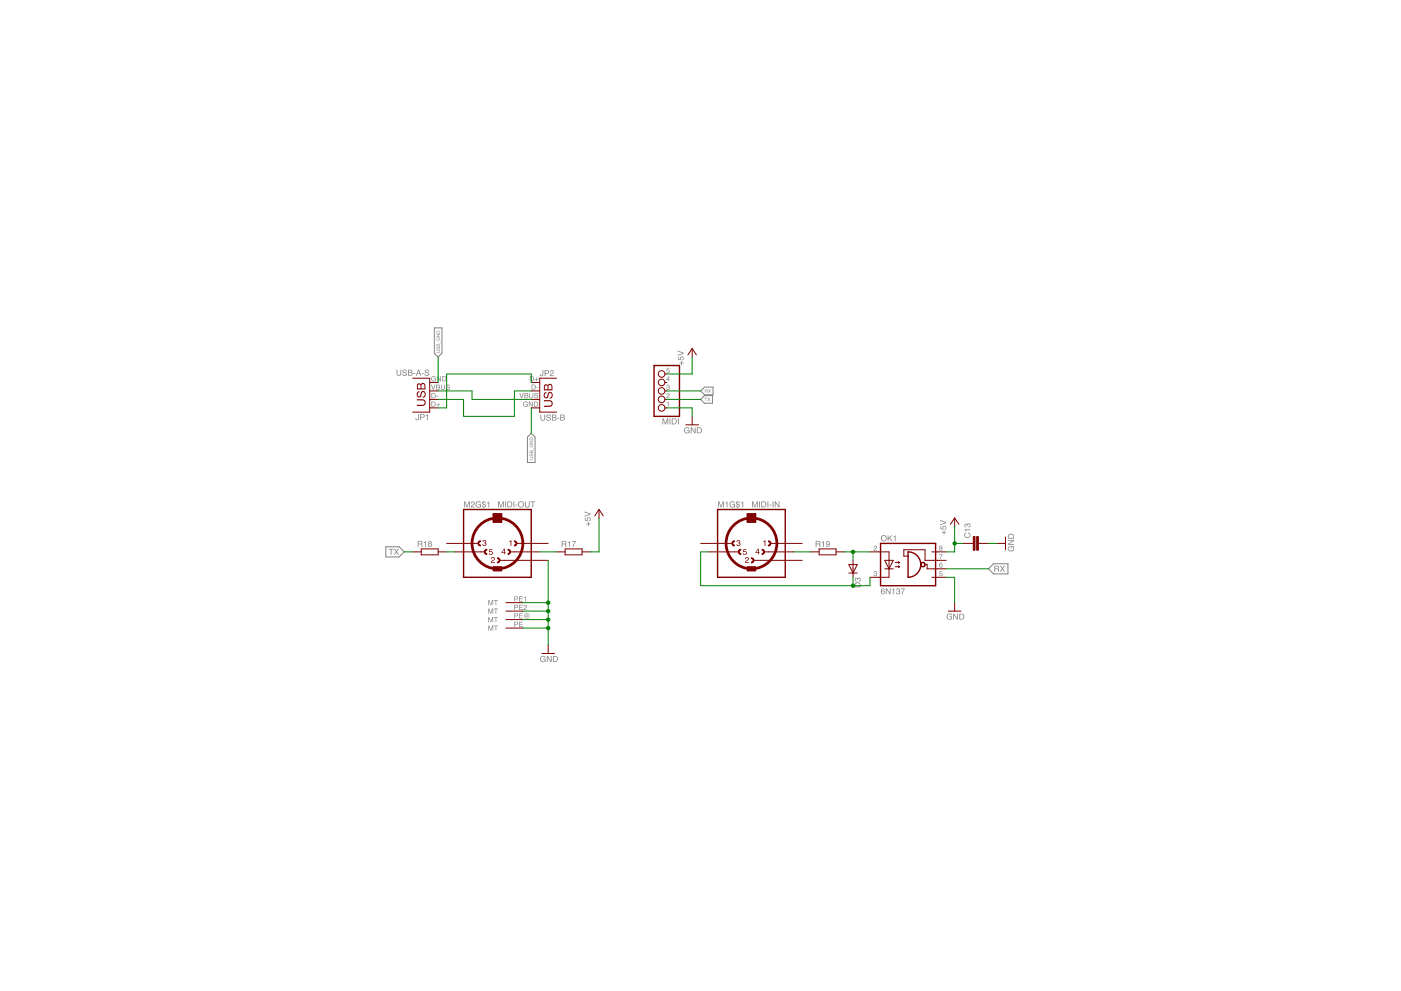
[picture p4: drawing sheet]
<svg xmlns="http://www.w3.org/2000/svg" width="420mm" height="297mm" viewBox="0 0 420 297" stroke-linecap="round" stroke-linejoin="round" font-family="sans-serif">
<g fill="#808080">
<path d="M162.1 124.3h.2v1.1a.46 .46 0 0 0 .5 .5 .46 .46 0 0 0 .4-.5v-1.1h.3v1a.72 .72 0 0 1-.7 .8 .72 .72 0 0 1-.7-.8zM164 124.4a.7 .7 0 0 1 1.2 .4h-.3a.42 .42 0 0 0-.4-.4 .42 .42 0 0 0-.4 .4l.1 .1a.77 .77 0 0 1 .9 1 .77 .77 0 0 1-.8 .2 .77 .77 0 0 1-.5-.6h.2a.41 .41 0 0 0 .5 .5 .41 .41 0 0 0 .3-.7 .64 .64 0 0 1-.8-.2 .64 .64 0 0 1 0-.7zM165.8 124.5v.5h.4a.29 .29 0 0 0 .4-.3 .29 .29 0 0 0-.4-.2zM165.8 125.2v.7l.8-.2-.1-.4zM165.5 124.3h.8a.44 .44 0 0 1 .5 .3 .44 .44 0 0 1-.2 .5 .51 .51 0 0 1 .3 .6 .51 .51 0 0 1-.6 .4h-.8zM167.1 125.3h.6v.2h-.6zM168.3 124.5v.5h.4a.29 .29 0 0 0 .4-.3 .29 .29 0 0 0-.4-.2zM168.3 125.2v.7l.8-.2-.1-.4zM168 124.3h.8a.44 .44 0 0 1 .5 .3 .44 .44 0 0 1-.2 .5 .51 .51 0 0 1 .3 .6 .51 .51 0 0 1-.6 .4h-.8z" fill-rule="evenodd"/>
<path d="M149.4 150.3h.3l.5 1.5 .5-1.5h.4v1.8h-.3v-1.5l-.5 1.5h-.2l-.5-1.5v1.5h-.2zM151.5 150.3h.2v1.8h-.2zM152.4 150.5v1.4l.6-.1 .4-.4a.65 .65 0 0 0-.6-.9zM152.1 150.3h.8a.91 .91 0 0 1 .7 .9 .91 .91 0 0 1-.7 .9h-.8zM154 150.3h.2v1.8h-.2zM154.5 151.3h.7v.2h-.7zM155.4 151.2a.93 .93 0 0 1 1.8 0 .93 .93 0 0 1-1.8 0zM155.6 151.2a.7 .7 0 0 0 1.4 0 .7 .7 0 0 0-1.4 0zM157.4 150.3h.3v1.1a.46 .46 0 0 0 .4 .5 .46 .46 0 0 0 .5-.5v-1.1h.2v1a.72 .72 0 0 1-.7 .8 .72 .72 0 0 1-.7-.8zM159.1 150.3h1.4v.2h-.6v1.6h-.2v-1.6h-.6z" fill-rule="evenodd"/>
<path d="M225.5 150.3h.4l.5 1.5 .5-1.5h.4v1.8h-.3v-1.5l-.5 1.5h-.2l-.5-1.5v1.5h-.3zM227.7 150.3h.2v1.8h-.2zM228.6 150.5v1.4l.6-.1 .3-.4a.65 .65 0 0 0-.5-.9zM228.3 150.3h.8a.91 .91 0 0 1 .7 .9 .91 .91 0 0 1-.7 .9h-.8zM230.2 150.3h.2v1.8h-.2zM230.7 151.3h.6v.2h-.6zM231.7 150.3h.2v1.8h-.2zM232.3 150.3h.3l.9 1.4v-1.4h.3v1.8h-.3l-.9-1.5v1.5h-.3z" fill-rule="evenodd"/>
<path d="M162.2 196.8a.8 .8 0 0 1 1.4 .4h-.2a.62 .62 0 0 0-1-.1 .62 .62 0 0 0 .1 .9 .62 .62 0 0 0 .9-.2v-.1h-.6v-.2h.8v.9l-.2-.2a.9 .9 0 0 1-1.3-.1 .9 .9 0 0 1 .1-1.3zM164 196.6h.3l.9 1.5v-1.5h.2v1.8h-.2l-1-1.4v1.4h-.2zM166.1 196.8v1.4h.6l.3-.5a.65 .65 0 0 0-.5-.9zM165.8 196.6h.7a.91 .91 0 0 1 .8 .9 .91 .91 0 0 1-.8 .9h-.7z" fill-rule="evenodd"/>
<path d="M175.8 156.9h.6v-.5h.2v.5h.5v.3h-.5v.5h-.2v-.5h-.6zM175.4 155.2h.2v.7l.5 .1a.61 .61 0 0 1 .3-.9 .61 .61 0 0 1 .8 .4 .61 .61 0 0 1-.5 .8v-.3a.38 .38 0 0 0 .1-.5 .38 .38 0 0 0-.6-.1 .38 .38 0 0 0 .1 .6v.2l-.9-.1zM175.3 153.3l1.8 .7v.2l-1.8 .7v-.3l1.5-.5-1.5-.5z" fill-rule="evenodd"/>
<path d="M264.4 176.5l.6-.1 .3 .3-.2 .1a.41 .41 0 0 0-.6-.2 .41 .41 0 0 0-.1 .6 .58 .58 0 0 1 .9 .2 .58 .58 0 0 1-.4 .8 .58 .58 0 0 1-.7-.6zM264.4 177.6a.4 .4 0 0 0 .8 0 .4 .4 0 0 0-.8 0zM265.7 176.3h.2l.9 1.5v-1.5h.3v1.8h-.3l-.9-1.4v1.4h-.2zM267.5 176.7l.7-.3v1.7h-.3v-1.2h-.4zM269 176.5a.5 .5 0 0 1 .7-.1 .5 .5 0 0 1-.1 .8 .58 .58 0 0 1-.1 1 .58 .58 0 0 1-.8-.6h.2a.35 .35 0 0 0 .6 .3 .35 .35 0 0 0 0-.6h-.3l.1-.2a.28 .28 0 0 0 .3-.2 .28 .28 0 0 0-.3-.3l-.5 .3zM270.1 176.4h1.3l-.8 1.7h-.2l.1-.5 .6-1h-1z" fill-rule="evenodd"/>
<path d="M282.5 159.5h.5v-.6h.2v.6h.6v.2h-.6v.5h-.2v-.5h-.5zM282 157.7h.3v.7l.4 .1a.61 .61 0 0 1 .3-.9 .61 .61 0 0 1 .8 .4 .61 .61 0 0 1-.5 .8v-.2a.38 .38 0 0 0 .2-.6 .38 .38 0 0 0-.6-.1 .38 .38 0 0 0 .1 .6v.2l-1-.1zM282 155.9l1.8 .6v.3l-1.8 .6v-.2l1.5-.6-1.5-.5z" fill-rule="evenodd"/>
<path d="M284.1 184.1a.8 .8 0 0 1 1.4 .4h-.3a.62 .62 0 0 0-.9-.1 .62 .62 0 0 0 .1 .9 .62 .62 0 0 0 .9-.1v-.2h-.6v-.2h.8v.9l-.2-.2a.9 .9 0 0 1-1.3-.1 .9 .9 0 0 1 .1-1.3zM285.9 183.9h.3l.9 1.5v-1.5h.2v1.8h-.3l-.9-1.4v1.4h-.2zM287.9 184.1v1.4h.7l.3-.5a.65 .65 0 0 0-.5-.9zM287.7 183.9h.7a.91 .91 0 0 1 .8 .9 .91 .91 0 0 1-.8 .9h-.7z" fill-rule="evenodd"/>
<path d="M203.8 108.7h.5v-.5h.2v.5h.5v.2h-.5v.5h-.2v-.5h-.5zM203.3 106.9h.2v.8h.5a.61 .61 0 0 1 .3-.8 .61 .61 0 0 1 .8 .4 .61 .61 0 0 1-.5 .7v-.2a.38 .38 0 0 0 .2-.6 .38 .38 0 0 0-.6 0 .38 .38 0 0 0 .1 .6v.2l-1-.2zM203.2 105.1l1.8 .6v.3l-1.8 .6v-.2l1.6-.5-1.6-.5z" fill-rule="evenodd"/>
<path d="M205.4 128.3a.8 .8 0 0 1 1.4 .3h-.3a.62 .62 0 0 0-.9-.1 .62 .62 0 0 0 0 1 .62 .62 0 0 0 1-.2v-.2h-.6v-.2h.8v1l-.2-.3a.9 .9 0 0 1-1.3 0 .9 .9 0 0 1 .1-1.3zM207.2 128.1h.3l.9 1.4v-1.4h.2v1.8h-.3l-.9-1.5v1.5h-.2zM209.2 128.3v1.4l.7-.1 .3-.4a.65 .65 0 0 0-.5-.9zM209 128.1h.7a.91 .91 0 0 1 .8 .9 .91 .91 0 0 1-.8 .9h-.7z" fill-rule="evenodd"/>
<path d="M302.4 163.9l.4-.2v.2a.62 .62 0 0 0-.1 .9 .62 .62 0 0 0 1 0 .62 .62 0 0 0-.2-.9h-.2v.5h-.2v-.7h1l-.3 .2a.89 .89 0 0 1-.1 1.2 .89 .89 0 0 1-1.2 0 .89 .89 0 0 1-.1-1.2zM302.3 161.9h1.8v.2l-1.5 .9h1.5v.3h-1.8v-.3l1.4-.9h-1.4zM302.7 160.4l-.2 .8h1.4l-.2-.8zM302.5 160.2a.97 .97 0 0 1 1.6 .5v.8h-1.8v-1z" fill-rule="evenodd"/>
<path d="M118.9 110.8h.3v1.1a.46 .46 0 0 0 .4 .5 .46 .46 0 0 0 .5-.5v-1.1h.2v1a.72 .72 0 0 1-.7 .9 .72 .72 0 0 1-.7-.9zM120.9 110.9a.7 .7 0 0 1 1.1 .4h-.2a.42 .42 0 0 0-.4-.3 .42 .42 0 0 0-.4 .4v.1a.77 .77 0 0 1 1 .9 .77 .77 0 0 1-.8 .3 .77 .77 0 0 1-.6-.7h.3a.41 .41 0 0 0 .5 .5 .41 .41 0 0 0 .2-.6 .64 .64 0 0 1-.7-.2 .64 .64 0 0 1 0-.8zM122.6 111v.6h.5a.29 .29 0 0 0 .3-.3 .29 .29 0 0 0-.4-.3zM122.6 111.8v.6l.9-.1-.2-.5zM122.4 110.8h.7a.44 .44 0 0 1 .5 .3 .44 .44 0 0 1-.2 .5 .51 .51 0 0 1 .3 .7 .51 .51 0 0 1-.6 .3h-.7zM124 111.8h.6v.2h-.6zM125.5 111.1l-.3 .8h.6zM125.4 110.8h.3l.6 1.8h-.2l-.2-.5h-.7l-.2 .5h-.3zM126.5 111.8h.6v.2h-.6zM127.5 110.9a.7 .7 0 0 1 1.2 .4h-.2a.42 .42 0 0 0-.5-.3 .42 .42 0 0 0-.4 .4l.1 .1a.77 .77 0 0 1 .9 .9 .77 .77 0 0 1-.8 .3 .77 .77 0 0 1-.5-.7h.2a.41 .41 0 0 0 .5 .5 .41 .41 0 0 0 .3-.6 .64 .64 0 0 1-.7-.2 .64 .64 0 0 1-.1-.8z" fill-rule="evenodd"/>
<path d="M159.1 112.9v1.2h.5l.3-.3a.65 .65 0 0 0-.1-.7 .65 .65 0 0 0-.7-.2zM158.9 112.7h.6a.78 .78 0 0 1 .7 .8 .78 .78 0 0 1-.7 .8h-.6zM160.8 113.2h.2v.4h.4v.2h-.4v.5h-.2v-.5h-.4v-.2h.4z" fill-rule="evenodd"/>
<path d="M159.6 115.5v1.1h.6l.2-.2a.65 .65 0 0 0-.1-.8 .65 .65 0 0 0-.7-.1zM159.4 115.3h.6a.78 .78 0 0 1 .7 .8 .78 .78 0 0 1-.7 .7h-.6zM160.9 116.1h.5v.2h-.5z" fill-rule="evenodd"/>
<path d="M155.7 117.8h.3l.4 1.3 .5-1.3h.2l-.6 1.6h-.2zM157.5 118v.5h.4a.25 .25 0 0 0 .3-.3 .25 .25 0 0 0-.3-.2zM157.5 118.6v.6l.7-.1-.1-.4zM157.3 117.8h.6a.38 .38 0 0 1 .5 .3 .38 .38 0 0 1-.2 .4 .43 .43 0 0 1 .2 .6 .43 .43 0 0 1-.5 .3h-.6zM158.7 117.8h.2v1a.4 .4 0 0 0 .4 .4 .4 .4 0 0 0 .4-.4v-1h.2v.9a.61 .61 0 0 1-.6 .7 .61 .61 0 0 1-.6-.7zM160.4 117.9l.6-.1 .3 .3 .1 .2h-.2a.36 .36 0 0 0-.4-.3 .36 .36 0 0 0-.3 .3v.1a.56 .56 0 0 1 .8 .2 .56 .56 0 0 1-.2 .8 .61 .61 0 0 1-.9-.5h.2a.4 .4 0 0 0 .4 .3 .4 .4 0 0 0 .4-.3l-.1-.1a.64 .64 0 0 1-.6-.2 .64 .64 0 0 1-.1-.7z" fill-rule="evenodd"/>
<path d="M157.1 120.5a.68 .68 0 0 1 1.2 .3h-.3a.53 .53 0 0 0-.7 0 .53 .53 0 0 0 0 .7 .53 .53 0 0 0 .7 0l.1-.3h-.5v-.1h.7v.8l-.2-.2a.77 .77 0 0 1-1.1 0 .77 .77 0 0 1 .1-1.2zM158.6 120.4h.2l.8 1.2v-1.2h.2v1.5h-.2l-.8-1.2v1.2h-.2zM160.4 120.5v1.2h.5l.3-.3a.65 .65 0 0 0-.1-.7 .65 .65 0 0 0-.7-.2zM160.2 120.4h.6a.78 .78 0 0 1 .6 .7 .78 .78 0 0 1-.6 .8h-.6z" fill-rule="evenodd"/>
<path d="M162.7 110.9h.2v1.3a.52 .52 0 0 1-.5 .6 .52 .52 0 0 1-.5-.6h.2a.29 .29 0 0 0 .2 .4 .29 .29 0 0 0 .4-.3zM163.3 110.9h.8a.52 .52 0 0 1 .6 .6 .52 .52 0 0 1-.6 .5h-.5v.7h-.3zM163.6 111.1v.7h.5a.31 .31 0 0 0 .3-.3 .31 .31 0 0 0-.3-.4zM165.1 111.1a.6 .6 0 0 1 1 .3 .6 .6 0 0 1-.7 .8l-.3 .3h1v.2h-1.2l.2-.6a.57 .57 0 0 0 .6-.3 .57 .57 0 0 0-.1-.6l-.7 .4z" fill-rule="evenodd"/>
<path d="M139.2 150.3h.3l.6 1.5 .5-1.5h.3v1.8h-.2v-1.5l-.5 1.5h-.3l-.5-1.5v1.5h-.2zM141.4 150.4a.6 .6 0 0 1 1 .3 .6 .6 0 0 1-.6 .8l-.4 .4h1v.2h-1.2l.2-.6a.57 .57 0 0 0 .6-.3 .57 .57 0 0 0-.1-.6l-.7 .4zM142.9 150.5a.8 .8 0 0 1 1.3 .3h-.2a.62 .62 0 0 0-.9-.1 .62 .62 0 0 0 0 1 .62 .62 0 0 0 .9-.2v-.2h-.5v-.2h.7v1l-.2-.2a.9 .9 0 0 1-1.3-.1 .9 .9 0 0 1 .2-1.3zM145.2 151.3v.7a.32 .32 0 0 0 .3-.4 .32 .32 0 0 0-.3-.3zM144.8 150.6v.3l.3 .2v-.6zM144.7 150.5l.4-.4 .4 .3 .2 .4-.5-.3v.6a.53 .53 0 0 1 .5 .5 .53 .53 0 0 1-.5 .5l-.1 .3v-.3l-.6-.4 .2-.1 .4 .3v-.6l-.5-.3zM146.1 150.7l.6-.4v1.8h-.2v-1.3h-.4z" fill-rule="evenodd"/>
<path d="M146.4 179.9h.3l.5 1.3 .4-1.3h.3v1.5h-.2v-1.3l-.4 1.3h-.2l-.5-1.3v1.3h-.2zM148.1 179.9h1.2v.2h-.5v1.3h-.2v-1.3h-.5z" fill-rule="evenodd"/>
<path d="M154.2 178.8h.7a.44 .44 0 0 1 .5 .4 .44 .44 0 0 1-.5 .4h-.5v.7h-.2zM154.4 178.9v.6h.5a.27 .27 0 0 0 .3-.3 .27 .27 0 0 0-.3-.3zM155.7 178.8h1.1v.1h-.9v.5h.8v.2h-.8v.5h.9v.2h-1.1zM157.1 179.1l.6-.3v1.5h-.2v-1.1z" fill-rule="evenodd"/>
<path d="M146.4 182.4h.3l.5 1.3 .4-1.3h.3v1.5h-.2v-1.2l-.4 1.2h-.2l-.5-1.2v1.2h-.2zM148.1 182.4h1.2v.2h-.5v1.3h-.2v-1.3h-.5z" fill-rule="evenodd"/>
<path d="M154.2 181.3h.7a.44 .44 0 0 1 .5 .4 .44 .44 0 0 1-.5 .5h-.5v.6h-.2zM154.4 181.5v.5h.5a.27 .27 0 0 0 .3-.3 .27 .27 0 0 0-.3-.2zM155.7 181.3h1.1v.2h-.9v.4h.8v.2h-.8v.5h.9v.2h-1.1zM157.2 181.4a.54 .54 0 0 1 .8 .4 .54 .54 0 0 1-.6 .6l-.2 .2h.8v.2h-1l.2-.4a.52 .52 0 0 0 .5-.3 .52 .52 0 0 0-.1-.6l-.6 .4z" fill-rule="evenodd"/>
<path d="M215.4 150.3h.3l.5 1.5 .6-1.5h.3v1.8h-.2v-1.5l-.5 1.5h-.3l-.5-1.5v1.5h-.2zM217.5 150.7l.7-.4v1.8h-.3v-1.3h-.4zM219 150.5a.8 .8 0 0 1 1.4 .3h-.2a.62 .62 0 0 0-1-.1 .62 .62 0 0 0 .1 1 .62 .62 0 0 0 .9-.2v-.2h-.6v-.2h.8v1l-.2-.2a.9 .9 0 0 1-1.3-.1 .9 .9 0 0 1 .1-1.3zM221.4 151.3v.7a.32 .32 0 0 0 .3-.4 .32 .32 0 0 0-.3-.3zM221 150.6v.3l.2 .2v-.6zM220.9 150.5l.3-.4 .5 .3 .2 .4-.5-.3v.6a.53 .53 0 0 1 .5 .5 .53 .53 0 0 1-.5 .5l-.2 .3v-.3l-.5-.4 .2-.1 .3 .3v-.6l-.4-.3zM222.2 150.7l.7-.4v1.8h-.3v-1.3h-.4z" fill-rule="evenodd"/>
<path d="M168.7 162.3v.6h.5a.31 .31 0 0 0 .4-.2 .31 .31 0 0 0-.3-.4zM168.4 162.1h.9a.49 .49 0 0 1 .5 .3 .49 .49 0 0 1-.2 .6l.3 .9h-.3l-.1-.6-.3-.2h-.5v.8h-.3zM170.3 162.5l.6-.3v1.7h-.2v-1.2h-.4zM171.5 162.2h1.2l-.7 1.7h-.2l.1-.5 .6-1h-1z" fill-rule="evenodd"/>
<path d="M125.5 162.3v.6h.6a.31 .31 0 0 0 .3-.2 .31 .31 0 0 0-.3-.4zM125.3 162.1h.8a.49 .49 0 0 1 .6 .3 .49 .49 0 0 1-.3 .6l.4 .9h-.3l-.1-.6-.3-.2h-.6v.8h-.2zM127.1 162.5l.6-.3v1.7h-.2v-1.2h-.4zM128.6 162.6a.3 .3 0 0 0 .6 0 .3 .3 0 0 0-.6 0zM128.6 163.4a.36 .36 0 0 0 .7 0 .36 .36 0 0 0-.7 0zM128.5 162.3a.5 .5 0 0 1 .8-.1 .5 .5 0 0 1-.1 .8 .54 .54 0 0 1 .1 .8 .54 .54 0 0 1-.8 0 .54 .54 0 0 1 .1-.8l-.2-.4z" fill-rule="evenodd"/>
<path d="M264.2 161.4a.93 .93 0 0 1 1.8 0 .93 .93 0 0 1-1.8 0zM264.4 161.3a.7 .7 0 0 0 1.4 0 .7 .7 0 0 0-1.4 0zM266.2 160.4h.2v.9l.9-.9h.4l-.8 .8 .8 1h-.3l-.7-.9-.3 .3v.6h-.2zM267.9 160.8l.7-.3v1.7h-.3v-1.2h-.4z" fill-rule="evenodd"/>
<path d="M262.2 163.7a.54 .54 0 0 1 .8 .3 .54 .54 0 0 1-.6 .6l-.2 .3h.8v.2h-1l.2-.5a.52 .52 0 0 0 .5-.3 .52 .52 0 0 0-.1-.6l-.6 .4z" fill-rule="evenodd"/>
<path d="M262.2 171.3a.43 .43 0 0 1 .6-.1 .43 .43 0 0 1-.1 .7 .5 .5 0 0 1-.1 .8 .5 .5 0 0 1-.6-.5h.1a.3 .3 0 0 0 .5 .3 .3 .3 0 0 0 0-.5h-.2v-.2a.24 .24 0 0 0 .3-.2 .24 .24 0 0 0-.2-.3l-.5 .4z" fill-rule="evenodd"/>
<path d="M281.8 168.8l.6-.1 .2 .3a.44 .44 0 0 0-.5-.1 .44 .44 0 0 0-.3 .5 .51 .51 0 0 1 .8 .1 .51 .51 0 0 1-.3 .7 .51 .51 0 0 1-.6-.5zM281.9 169.7a.32 .32 0 0 0 .6 0 .32 .32 0 0 0-.6 0z" fill-rule="evenodd"/>
<path d="M281.9 164a.25 .25 0 0 0 .5 0 .25 .25 0 0 0-.5 0zM281.8 164.7a.35 .35 0 0 0 .7 0 .35 .35 0 0 0-.7 0zM281.8 163.7a.43 .43 0 0 1 .7-.1 .43 .43 0 0 1-.1 .7 .46 .46 0 0 1 .1 .6 .46 .46 0 0 1-.7 0 .46 .46 0 0 1 .1-.6l-.2-.3z" fill-rule="evenodd"/>
<path d="M281.8 171.2h.8v.2h-.6l-.1 .4a.52 .52 0 0 1 .7 .2 .52 .52 0 0 1-.3 .7 .52 .52 0 0 1-.7-.4h.2a.33 .33 0 0 0 .5 .1 .33 .33 0 0 0 .1-.5 .33 .33 0 0 0-.5 .1h-.2z" fill-rule="evenodd"/>
<path d="M281.7 166.1h1l-.6 1.5h-.2v-.3l.6-1h-.8z" fill-rule="evenodd"/>
<path d="M256.7 174.9l-.2 .9h1.4l-.2-.9zM256.6 174.7a.97 .97 0 0 1 1.5 .6v.7h-1.8v-.9zM256.5 173.4l.3-.2 .4 .2a.58 .58 0 0 1 .9 .2 .58 .58 0 0 1-.6 .8v-.3a.35 .35 0 0 0 .4-.5 .35 .35 0 0 0-.6 0v.3l-.2-.1a.28 .28 0 0 0-.3-.4 .28 .28 0 0 0-.3 .3l.4 .6a.58 .58 0 0 1-.5-.3 .58 .58 0 0 1 .1-.6z" fill-rule="evenodd"/>
<path d="M244.9 162.3v.6h.5a.31 .31 0 0 0 .4-.2 .31 .31 0 0 0-.3-.4zM244.6 162.1h.8a.49 .49 0 0 1 .6 .3 .49 .49 0 0 1-.2 .6l.3 .9h-.3l-.1-.6-.3-.2h-.5v.8h-.3zM246.4 162.5l.7-.3v1.7h-.2v-1.2h-.5zM247.8 162.3a.84 .84 0 0 1 1.2 .6 .84 .84 0 0 1-.8 1.1l-.5-.3v-.2h.2a.35 .35 0 0 0 .4 .3 .35 .35 0 0 0 .3-.4v-.3a.56 .56 0 0 1-.8 .1 .56 .56 0 0 1 0-.9zM247.9 162.7a.4 .4 0 0 0 .8 0 .4 .4 0 0 0-.8 0z" fill-rule="evenodd"/>
<path d="M198.7 125.4h.3l.5 1.5 .6-1.5h.3v1.8h-.2v-1.5l-.5 1.5h-.3l-.5-1.5v1.5h-.2zM200.8 125.4h.3v1.8h-.3zM201.7 125.6v1.4h.7l.3-.5a.65 .65 0 0 0-.6-.9zM201.5 125.4h.7a.91 .91 0 0 1 .8 .9 .91 .91 0 0 1-.8 .9h-.7zM203.3 125.4h.3v1.8h-.3z" fill-rule="evenodd"/>
<path d="M200 120.7l.5-.3v1.5h-.2v-1.1z" fill-rule="evenodd"/>
<path d="M200 118a.54 .54 0 0 1 .9 .3 .54 .54 0 0 1-.7 .6l-.2 .3h.8v.2h-1l.2-.5a.52 .52 0 0 0 .5-.3 .52 .52 0 0 0 0-.6l-.6 .4z" fill-rule="evenodd"/>
<path d="M200 115.4a.43 .43 0 0 1 .7 0 .43 .43 0 0 1-.1 .6 .5 .5 0 0 1-.1 .9 .5 .5 0 0 1-.7-.5h.2a.3 .3 0 0 0 .4 .3 .3 .3 0 0 0 0-.6h-.2l.1-.1a.24 .24 0 0 0 .3-.2 .24 .24 0 0 0-.3-.3l-.5 .3z" fill-rule="evenodd"/>
<path d="M200.5 113.1l-.5 .7h.5zM200.5 112.8h.2v1h.2l-.2 .5h-.2v-.4h-.7z" fill-rule="evenodd"/>
<path d="M200 110.3h.8v.2h-.7v.4a.52 .52 0 0 1 .7 .2 .52 .52 0 0 1-.3 .7 .52 .52 0 0 1-.7-.4h.2a.33 .33 0 0 0 .5 .1 .33 .33 0 0 0 0-.5 .33 .33 0 0 0-.5 .1h-.1z" fill-rule="evenodd"/>
<path d="M289.3 159.9l.4-.2v.2a.6 .6 0 0 0-.1 .9 .6 .6 0 0 0 .9 0 .6 .6 0 0 0 0-.9l-.2-.2a.86 .86 0 0 1 .6 1.2 .86 .86 0 0 1-1.3 .2l-.4-.4zM289.3 158.7h1.7v.2h-1.2v.4h-.2zM289.4 157.1l.3-.2 .4 .3a.58 .58 0 0 1 1 .1 .58 .58 0 0 1-.6 .8v-.2a.35 .35 0 0 0 .3-.5 .35 .35 0 0 0-.6 0v.2l-.2-.1a.28 .28 0 0 0-.2-.3 .28 .28 0 0 0-.4 .3l.4 .6a.58 .58 0 0 1-.5-.4 .58 .58 0 0 1 .1-.6z" fill-rule="evenodd"/>
<path d="M146.4 185h.3l.5 1.2 .4-1.2h.3v1.5h-.2v-1.3l-.4 1.3h-.2l-.5-1.3v1.3h-.2zM148.1 185h1.2v.1h-.5v1.4h-.2v-1.4h-.5z" fill-rule="evenodd"/>
<path d="M154.2 183.8h.7a.44 .44 0 0 1 .5 .5 .44 .44 0 0 1-.5 .4h-.5v.7h-.2zM154.4 184v.5h.5a.27 .27 0 0 0 .3-.2 .27 .27 0 0 0-.3-.3zM155.7 183.8h1.1v.2h-.9v.5h.8v.2h-.8v.5h.9v.2h-1.1zM157.9 184.3l-.2 .4 .2 .2 .3-.5zM157.4 184.1a.75 .75 0 0 1 1.1-.3 .75 .75 0 0 1 0 1.2l-.3-.2a.31 .31 0 0 1-.4 .2 .31 .31 0 0 1-.2-.3l.3-.5 .4 .2 .2-.2-.2 .7a.53 .53 0 0 0 .3-.8 .53 .53 0 0 0-.8-.2 .74 .74 0 0 0-.4 1.2 .74 .74 0 0 0 1.2 0 .81 .81 0 0 1-1.2 .1 .81 .81 0 0 1 0-1.1z" fill-rule="evenodd"/>
<path d="M146.4 187.5h.3l.5 1.3 .4-1.3h.3v1.5h-.2v-1.3l-.4 1.3h-.2l-.5-1.3v1.3h-.2zM148.1 187.5h1.2v.2h-.5v1.3h-.2v-1.3h-.5z" fill-rule="evenodd"/>
<path d="M154.2 186.4h.7a.44 .44 0 0 1 .5 .4 .44 .44 0 0 1-.5 .5h-.5v.6h-.2zM154.4 186.5v.6h.5a.27 .27 0 0 0 .3-.3 .27 .27 0 0 0-.3-.3zM155.7 186.4h1.1v.2h-.9v.4h.8v.2h-.8v.5h.9v.2h-1.1z" fill-rule="evenodd"/>
<path d="M129.6 120.5v1.2h.5l.3-.3a.65 .65 0 0 0-.1-.7 .65 .65 0 0 0-.7-.2zM129.4 120.4h.6a.78 .78 0 0 1 .7 .7 .78 .78 0 0 1-.7 .8h-.6zM131.3 120.8h.2v.5h.4v.1h-.4v.5h-.2v-.5h-.4v-.1h.4z" fill-rule="evenodd"/>
<path d="M129.6 118v1.2h.5l.3-.3a.65 .65 0 0 0-.1-.7 .65 .65 0 0 0-.7-.2zM129.4 117.8h.6a.78 .78 0 0 1 .7 .8 .78 .78 0 0 1-.7 .8h-.6zM130.8 118.7h.6v.2h-.6z" fill-rule="evenodd"/>
<path d="M129.3 115.3h.2l.4 1.3 .5-1.3h.2l-.6 1.5h-.2zM131 115.5v.4h.4a.25 .25 0 0 0 .3-.2 .25 .25 0 0 0-.3-.2zM131 116.1v.5l.7-.1-.1-.4zM130.8 115.3h.7a.38 .38 0 0 1 .4 .2 .38 .38 0 0 1-.2 .5 .43 .43 0 0 1 .3 .5 .43 .43 0 0 1-.6 .3h-.6zM132.2 115.3h.3v.9a.4 .4 0 0 0 .3 .5 .4 .4 0 0 0 .4-.5v-.9h.3v.8a.61 .61 0 0 1-.7 .8 .61 .61 0 0 1-.6-.8zM133.9 115.4l.6-.1 .3 .2 .1 .2h-.2a.36 .36 0 0 0-.4-.3 .36 .36 0 0 0-.3 .4h.1a.56 .56 0 0 1 .7 .3 .56 .56 0 0 1-.2 .7 .61 .61 0 0 1-.9-.5h.2a.4 .4 0 0 0 .4 .4 .4 .4 0 0 0 .4-.4v-.1a.64 .64 0 0 1-.7-.2 .64 .64 0 0 1-.1-.6z" fill-rule="evenodd"/>
<path d="M129.5 112.9a.68 .68 0 0 1 1.2 .3h-.2a.53 .53 0 0 0-.8-.1 .53 .53 0 0 0 0 .8 .53 .53 0 0 0 .8 0v-.3h-.5v-.1h.7v.8l-.2-.2a.77 .77 0 0 1-1.1-.1 .77 .77 0 0 1 .1-1.1zM131 112.7h.3l.8 1.3v-1.3h.2v1.6h-.3l-.8-1.3v1.3h-.2zM132.8 112.9v1.2h.5l.3-.3a.65 .65 0 0 0-.1-.7 .65 .65 0 0 0-.7-.2zM132.6 112.7h.6a.78 .78 0 0 1 .7 .8 .78 .78 0 0 1-.7 .8h-.6z" fill-rule="evenodd"/>
<path d="M125.4 124.1h.2v1.3a.52 .52 0 0 1-.5 .6 .52 .52 0 0 1-.5-.6h.2a.29 .29 0 0 0 .2 .4 .29 .29 0 0 0 .4-.3zM126 124.1h.8a.52 .52 0 0 1 .6 .6 .52 .52 0 0 1-.6 .5h-.5v.7h-.3zM126.3 124.4v.6h.5a.31 .31 0 0 0 .3-.3 .31 .31 0 0 0-.3-.3zM127.7 124.5l.7-.3v1.7h-.3v-1.2h-.4z" fill-rule="evenodd"/>
</g>
<path d="M298 169h4.3v3h-4.3l-1.5-1.5z" fill="none" stroke="#808080" stroke-width=".3"/>
<path d="M298.4 169.8v.6h.6a.31 .31 0 0 0 .4-.3 .31 .31 0 0 0-.4-.3zM298.2 169.6h.8a.49 .49 0 0 1 .6 .3 .49 .49 0 0 1-.2 .6l.3 .9h-.3l-.1-.7-.3-.1h-.6v.8h-.2zM299.9 169.6h.3l.4 .7 .5-.7h.3l-.6 .9 .6 .9h-.3l-.5-.8-.5 .8h-.3l.7-.9z" fill-rule="evenodd" fill="#808080"/>
<path d="M210.1 117.2l1.2-1.2h2.5v2.3h-2.5z" fill="none" stroke="#808080" stroke-width=".3"/>
<path d="M211.5 116.8v.3l.5-.1v-.2zM211.4 116.7h.5a.28 .28 0 0 1 .3 .1 .28 .28 0 0 1-.2 .4l.2 .5-.4-.5h-.3l-.1 .5zM212.3 116.7l.5 .4 .4-.4-.4 .5 .4 .5-.4-.4-.5 .4 .4-.5z" fill-rule="evenodd" fill="#808080"/>
<path d="M115.7 163.9h4l1.5 1.5-1.5 1.5h-4z" fill="none" stroke="#808080" stroke-width=".3"/>
<path d="M116.6 164.5h1.4v.2h-.6v1.6h-.2v-1.6h-.6zM118.1 164.5h.3l.5 .7 .5-.7h.2l-.6 .9 .7 .9h-.3l-.5-.7-.5 .7h-.3l.6-.9z" fill-rule="evenodd" fill="#808080"/>
<path d="M210.1 119.7l1.2-1.1h2.4v2.3h-2.4z" fill="none" stroke="#808080" stroke-width=".3"/>
<path d="M211.3 119.2h.8l-.3 .1v.9l-.2-.9zM212.2 119.2l.4 .4 .4-.4-.3 .5 .3 .5-.4-.4-.4 .4 .3-.5z" fill-rule="evenodd" fill="#808080"/>
<path d="M158.2 131l1.1-1.1 1.2 1.1v7.6h-2.3z" fill="none" stroke="#808080" stroke-width=".3"/>
<path d="M158.8 136.9h.6a.41 .41 0 0 1 .5 .5 .41 .41 0 0 1-.5 .4l-.6-.2h.7a.26 .26 0 0 0 .2-.2 .26 .26 0 0 0-.2-.3zM158.9 136.1l.2-.1-.2 .5h.3a.35 .35 0 0 1 .2-.5 .35 .35 0 0 1 .5 .2 .35 .35 0 0 1-.4 .4l.2-.3-.3-.1a.36 .36 0 0 1-.1 .5 .36 .36 0 0 1-.5-.1 .36 .36 0 0 1 .1-.5zM159 135.2l-.1 .5h.4l-.1-.4zM159.4 135.2v.5h.3v-.4zM158.9 135.1h.8l.1 .7h-1zM159.9 134.2l.1 .8zM159 133.2h.1a.39 .39 0 0 0-.2 .5 .39 .39 0 0 0 .6 .2 .39 .39 0 0 0 .1-.6l-.3 .3v-.4h.5l-.1 .1a.51 .51 0 0 1-.1 .7 .51 .51 0 0 1-.7 0 .51 .51 0 0 1 .1-.8zM158.8 132.1h1l-.8 .7 .8 .2h-1l.8-.7zM159 131.3l-.1 .5h.8l-.1-.5zM159 131.2h.7l.1 .7h-1z" fill-rule="evenodd" fill="#808080"/>
<path d="M130.3 98.3h2.2v7.6l-1.1 1.1-1.1-1.1z" fill="none" stroke="#808080" stroke-width=".3"/>
<path d="M130.9 105h.6a.41 .41 0 0 1 .4 .4 .41 .41 0 0 1-.4 .4l-.6-.2h.6a.26 .26 0 0 0 .3-.2 .26 .26 0 0 0-.3-.3zM130.9 104.1l.3-.1-.2 .5h.3a.35 .35 0 0 1 .2-.5 .35 .35 0 0 1 .4 .2 .35 .35 0 0 1-.3 .5l.2-.4-.3-.1a.36 .36 0 0 1-.1 .5 .36 .36 0 0 1-.5-.1 .36 .36 0 0 1 0-.5zM131.1 103.2l-.1 .5h.3v-.4zM131.5 103.2l-.1 .5h.4v-.4zM131 103.1h.8l.1 .7h-1zM132 102.2l.1 .8zM131 101.3l.2-.1a.39 .39 0 0 0-.2 .5 .39 .39 0 0 0 .5 .2 .39 .39 0 0 0 .1-.6l-.2 .3v-.4h.5l-.1 .1a.51 .51 0 0 1-.1 .7 .51 .51 0 0 1-.7 0 .51 .51 0 0 1 0-.7zM130.9 100.2h1l-.8 .6 .8 .2h-1l.8-.7zM131.1 99.3l-.1 .5h.8l-.1-.5zM131 99.2h.8l.1 .7h-1z" fill-rule="evenodd" fill="#808080"/>
<path d="M166.9 113.4h-5v10.1h5" fill="none" stroke="#800000" stroke-width=".3"/>
<path d="M163.1 119.9h1.5a1.02 1.02 0 0 1 1.1 1 1.02 1.02 0 0 1-1.1 1.1h-1.5v-.4h1.6a.66 .66 0 0 0 .7-.7 .66 .66 0 0 0-.7-.6h-1.6zM163.4 117.7l.5-.2v.4a.56 .56 0 0 0-.6 .6 .56 .56 0 0 0 .8 .4v-.1a1.11 1.11 0 0 1 1.1-1.3 1.09 1.09 0 0 1 .5 1.1 1.09 1.09 0 0 1-.8 .9v-.3a.63 .63 0 0 0 .6-.7 .63 .63 0 0 0-.8-.6l-.1 .3a.88 .88 0 0 1-.3 1 .88 .88 0 0 1-1 0l-.3-.7zM163.5 115.6l-.1 1.1h.8l-.1-1zM164.6 115.5l-.1 1.2h.9l-.1-1.1zM163.4 115.3l.6-.1 .3 .3a.72 .72 0 0 1 .9-.4 .72 .72 0 0 1 .5 .8v1.1h-2.6v-1.4z" fill-rule="evenodd" fill="#800000"/>
<path d="M159.3 114.6h2.6M159.3 117.2h2.6M159.3 119.7h2.6M159.3 122.3h2.6M147.9 154h2.6v2.5h-2.6zM141.6 162.9h1.9M144.1 165.4h1.3M149.8 168h7M153 165.4h1.3M154.9 162.9h1.9" fill="none" stroke="#800000" stroke-width=".3"/>
<g fill="#800000" stroke="#800000" stroke-width=".3">
<path d="M145.5 164.9l.5-.2v.2a.51 .51 0 0 0-.5 .5 .51 .51 0 0 0 .5 .5v.3a.77 .77 0 0 1-.7-.5 .77 .77 0 0 1 .2-.8z" fill-rule="evenodd"/>
<path d="M154.3 162.1a.76 .76 0 0 1 .7 .8 .76 .76 0 0 1-.7 .7v-.2a.51 .51 0 0 0 .5-.5 .51 .51 0 0 0-.5-.5z" fill-rule="evenodd"/>
<path d="M143.6 162.3l.5-.2v.3a.51 .51 0 0 0-.5 .5 .51 .51 0 0 0 .5 .5v.2a.77 .77 0 0 1-.7-.4 .77 .77 0 0 1 .2-.9z" fill-rule="evenodd"/>
<path d="M149.2 167.2a.76 .76 0 0 1 .8 .8 .76 .76 0 0 1-.8 .7v-.2a.51 .51 0 0 0 .5-.5 .51 .51 0 0 0-.5-.6z" fill-rule="evenodd"/>
<path d="M152.4 164.7a.76 .76 0 0 1 .7 .7 .76 .76 0 0 1-.7 .8v-.3a.51 .51 0 0 0 .5-.5 .51 .51 0 0 0-.5-.5z" fill-rule="evenodd"/>
</g>
<path d="M139 152.7h20.3v20.3h-20.3z" fill="none" stroke="#800000" stroke-width=".42"/>
<circle cx="149.2" cy="162.9" r="7.6" fill="none" stroke="#800000" stroke-width=".83"/>
<g fill="#800000">
<path d="M152.7 162.2l.7-.3v1.7h-.3v-1.2h-.4z" fill-rule="evenodd"/>
<path d="M147.5 167.1a.6 .6 0 0 1 .9 .3 .6 .6 0 0 1-.6 .7l-.3 .4h.9v.2h-1.2l.3-.6a.57 .57 0 0 0 .5-.3 .57 .57 0 0 0 0-.6l-.7 .4z" fill-rule="evenodd"/>
<path d="M144.9 162a.5 .5 0 0 1 .7 0 .5 .5 0 0 1 0 .7 .58 .58 0 0 1-.1 1 .58 .58 0 0 1-.8-.6h.2a.35 .35 0 0 0 .5 .4 .35 .35 0 0 0 0-.7h-.3l.1-.2a.28 .28 0 0 0 .4-.2 .28 .28 0 0 0-.3-.3l-.6 .4z" fill-rule="evenodd"/>
<path d="M151.1 164.8l-.5 .8h.5zM151.2 164.4h.2v1.2h.2v.1h-.2v.5h-.3v-.5h-.7z" fill-rule="evenodd"/>
<path d="M146.8 164.6h.9v.2h-.8v.5a.61 .61 0 0 1 .8 .3 .61 .61 0 0 1-.4 .8 .61 .61 0 0 1-.7-.5h.2a.38 .38 0 0 0 .6 .1 .38 .38 0 0 0 0-.6 .38 .38 0 0 0-.6 .1h-.1z" fill-rule="evenodd"/>
</g>
<g fill="#800000" stroke="#800000" stroke-width=".3">
<path d="M147.9 154h2.6v2.5h-2.6z"/>
<path d="M147.9 169.9h2.6v1.2h-2.6z"/>
</g>
<g fill="none" stroke="#800000" stroke-width=".3">
<path d="M224.1 154h2.5v2.5h-2.5zM133.9 162.9h7.7M136.5 165.4h7.6M154.3 165.4h7.6M156.8 162.9h7.6M156.8 168h7.6M217.7 162.9h1.9M220.3 165.4h1.3M226 168h7M229.2 165.4h1.2M231.1 162.9h1.9M151.7 180.6h5.1"/>
<path d="M151.7 183.2h5.1"/>
</g>
<g fill="#800000" stroke="#800000" stroke-width=".3">
<path d="M221.6 164.9l.6-.2v.2a.51 .51 0 0 0-.5 .5 .51 .51 0 0 0 .5 .5v.3a.77 .77 0 0 1-.7-.5 .77 .77 0 0 1 .1-.8z" fill-rule="evenodd"/>
<path d="M230.4 162.1a.76 .76 0 0 1 .8 .8 .76 .76 0 0 1-.8 .7v-.2a.51 .51 0 0 0 .5-.5 .51 .51 0 0 0-.5-.5z" fill-rule="evenodd"/>
<path d="M219.7 162.3l.6-.2v.3a.51 .51 0 0 0-.5 .5 .51 .51 0 0 0 .5 .5v.2a.77 .77 0 0 1-.7-.4 .77 .77 0 0 1 .1-.9z" fill-rule="evenodd"/>
<path d="M225.4 167.2a.76 .76 0 0 1 .7 .8 .76 .76 0 0 1-.7 .7v-.2a.51 .51 0 0 0 .5-.5 .51 .51 0 0 0-.5-.6z" fill-rule="evenodd"/>
<path d="M228.5 164.7a.76 .76 0 0 1 .8 .7 .76 .76 0 0 1-.8 .8v-.3a.51 .51 0 0 0 .5-.5 .51 .51 0 0 0-.5-.5z" fill-rule="evenodd"/>
</g>
<path d="M215.2 152.7h20.3v20.3h-20.3z" fill="none" stroke="#800000" stroke-width=".42"/>
<circle cx="225.4" cy="162.9" r="7.6" fill="none" stroke="#800000" stroke-width=".83"/>
<g fill="#800000">
<path d="M228.9 162.2l.6-.3v1.7h-.2v-1.2h-.4z" fill-rule="evenodd"/>
<path d="M223.6 167.1a.6 .6 0 0 1 1 .3 .6 .6 0 0 1-.6 .7l-.4 .4h1v.2h-1.2l.3-.6a.57 .57 0 0 0 .5-.3 .57 .57 0 0 0 0-.6l-.8 .4z" fill-rule="evenodd"/>
<path d="M221.1 162a.5 .5 0 0 1 .7 0 .5 .5 0 0 1 0 .7 .58 .58 0 0 1-.2 1 .58 .58 0 0 1-.8-.6h.3a.35 .35 0 0 0 .5 .4 .35 .35 0 0 0 0-.7h-.3l.1-.2a.28 .28 0 0 0 .4-.2 .28 .28 0 0 0-.3-.3l-.6 .4z" fill-rule="evenodd"/>
<path d="M227.3 164.8l-.5 .8h.5zM227.4 164.4h.1v1.2h.3v.1h-.3v.5h-.2v-.5h-.7z" fill-rule="evenodd"/>
<path d="M223 164.6h.9v.2h-.8v.5a.61 .61 0 0 1 .8 .3 .61 .61 0 0 1-.4 .8 .61 .61 0 0 1-.7-.5h.2a.38 .38 0 0 0 .6 .1 .38 .38 0 0 0 0-.6 .38 .38 0 0 0-.6 .1h-.2z" fill-rule="evenodd"/>
</g>
<g fill="#800000" stroke="#800000" stroke-width=".3">
<path d="M224.1 154h2.5v2.5h-2.5z"/>
<path d="M224.1 169.9h2.5v1.2h-2.5z"/>
<path d="M292.9 160.8h.5v4.1h-.5z"/>
<path d="M291.9 160.8h.5v4.1h-.5z"/>
</g>
<g fill="none" stroke="#800000" stroke-width=".3">
<path d="M123.8 113.4h5.1v10.1h-5.1M199.4 119.7h.6M199.4 117.2h.6M199.4 114.6h.6M199.4 112.1h.6M207.6 104.5l1.3 1.9M207.6 104.5l-1.3 1.9M207.6 104.5v2.5M199.4 122.3h.6M205.7 127.3h3.8M207.6 124.8v2.5M179.6 152.7l1.3 1.9"/>
<path d="M179.6 152.7l-1.2 1.9M179.6 152.7v2.6M286.3 155.3l1.3 1.9M286.3 155.3l-1.3 1.9M286.3 155.3v2.5M123.8 165.4h2.5M126.3 164.5h5.1v1.8h-5.1zM131.4 165.4h2.5M166.9 165.4h2.6M169.5 164.5h5.1v1.8h-5.1zM174.6 165.4h2.5M210.1 162.9h7.6"/>
<path d="M212.7 165.4h7.6M230.4 165.4h7.6M233 162.9h7.6M233 168h7.6M243.1 165.4h2.6M245.7 164.5h5v1.8h-5zM250.7 165.4h2.6M254.6 169.2h2.5l-1.3 2.6zM254.6 171.8h2.5M255.8 168v5M260.9 165.4h5.7v7.6h-5.7M265.3 168h2.6l-1.3 2.5z"/>
<path d="M265.3 170.5h2.6M268.5 168.6h1.3M268.5 169.9h1.3M269.4 168.3l.4 .3M269.4 169.6l.4 .3M269.8 168.6l-.4 .2M269.8 169.9l-.4 .2M272.3 166.7h-1.2v-1.9h6.3v3.2h6.4M277.4 169.2h.6v1.3h.7M278.8 170.5h5M279.4 165.4h4.4M279.4 173h4.4"/>
<path d="M288.8 162.9h3.1M293.4 162.9h3.1M299 162.9h2.5M301.5 161v3.8M151.7 185.7h5.1M151.7 188.3h5.1M162.5 195.9h3.8M164.4 193.3v2.6M284.4 183.2h3.8M286.3 180.6v2.6"/>
<circle cx="198.4" cy="114.6" r=".99"/>
<circle cx="198.4" cy="117.2" r=".99"/>
<circle cx="198.4" cy="112.1" r=".99"/>
<circle cx="198.4" cy="119.7" r=".99"/>
<circle cx="198.4" cy="122.3" r=".99"/>
</g>
<path d="M196.2 109.6h7.6v15.2h-7.6zM264.1 162.9h16.5v12.7h-16.5zM272.3 165.4a3.8 3.8 0 0 1 3.8 3.8 3.8 3.8 0 0 1-3.8 3.8z" fill="none" stroke="#800000" stroke-width=".42"/>
<path d="M276.2 168.8a.71 .71 0 0 1 1.2 0 .71 .71 0 0 1-.4 1.1 .71 .71 0 0 1-.9-.7h.1a.56 .56 0 0 1 .8-.4 .56 .56 0 0 1 .1 .9 .56 .56 0 0 1-.9-.3l-.1-.2z" fill-rule="evenodd" fill="#800000" stroke="#800000" stroke-width=".3"/>
<path d="M125 119.7h1.5a1.02 1.02 0 0 1 1.2 1 1.02 1.02 0 0 1-1.2 1h-1.5v-.4h1.6a.66 .66 0 0 0 .8-.6 .66 .66 0 0 0-.8-.7h-1.6zM125.3 117.4l.5-.1v.3a.56 .56 0 0 0-.6 .6 .56 .56 0 0 0 .8 .5v-.1a1.11 1.11 0 0 1 1.1-1.4 1.09 1.09 0 0 1 .5 1.1 1.09 1.09 0 0 1-.8 .9v-.3a.63 .63 0 0 0 .6-.7 .63 .63 0 0 0-.8-.6l-.1 .3a.88 .88 0 0 1-.3 1 .88 .88 0 0 1-1 0l-.2-.7zM125.4 115.3l-.1 1.1h.8l-.1-1zM126.5 115.2l-.1 1.2h.9l-.1-1.1zM125.3 115l.6-.1 .3 .3a.72 .72 0 0 1 .9-.4 .72 .72 0 0 1 .5 .9v1h-2.6l.1-1.3z" fill-rule="evenodd" fill="#800000"/>
<path d="M128.9 119.7h2.5M128.9 117.2h2.5M128.9 114.6h2.5M128.9 122.3h2.5" fill="none" stroke="#800000" stroke-width=".3"/>
<g fill="none" stroke="#008000" stroke-width=".3">
<path d="M131.4 117.2h10.2v2.5h17.7M131.4 107v7.6M159.3 117.2h-5v7.6h-15.3v-5.1h-7.6M159.3 114.6v-2.5h-25.4v10.2h-2.5M200 119.7h10.1M200 117.2h10.1M207.6 107v5.1h-7.6M159.3 122.3v7.6M200 122.3h7.6v2.5M179.6 155.3v10.1h-2.5M286.3 157.8v7.6h-2.5M121.2 165.4h2.6"/>
<path d="M133.9 165.4h2.6M161.9 165.4h5M164.4 168v25.3M212.7 165.4h-2.6v10.2h50.8v-2.6M238 165.4h5.1M253.3 165.4h7.6M255.8 165.4v2.6M255.8 173v2.6M283.8 173h2.5v7.6M283.8 170.5h12.7M286.3 162.9h2.5M296.5 162.9h2.5"/>
<path d="M156.8 183.2h7.6M156.8 180.6h7.6M156.8 185.7h7.6M156.8 188.3h7.6"/>
</g>
<g fill="#008000" stroke="#008000" stroke-width=".3">
<circle cx="255.8" cy="175.6" r=".51"/>
<circle cx="286.3" cy="162.9" r=".51"/>
<circle cx="164.4" cy="180.6" r=".51"/>
<circle cx="164.4" cy="183.2" r=".51"/>
<circle cx="164.4" cy="185.7" r=".51"/>
<circle cx="164.4" cy="188.3" r=".51"/>
<circle cx="255.8" cy="165.4" r=".51"/>
</g>
</svg>
